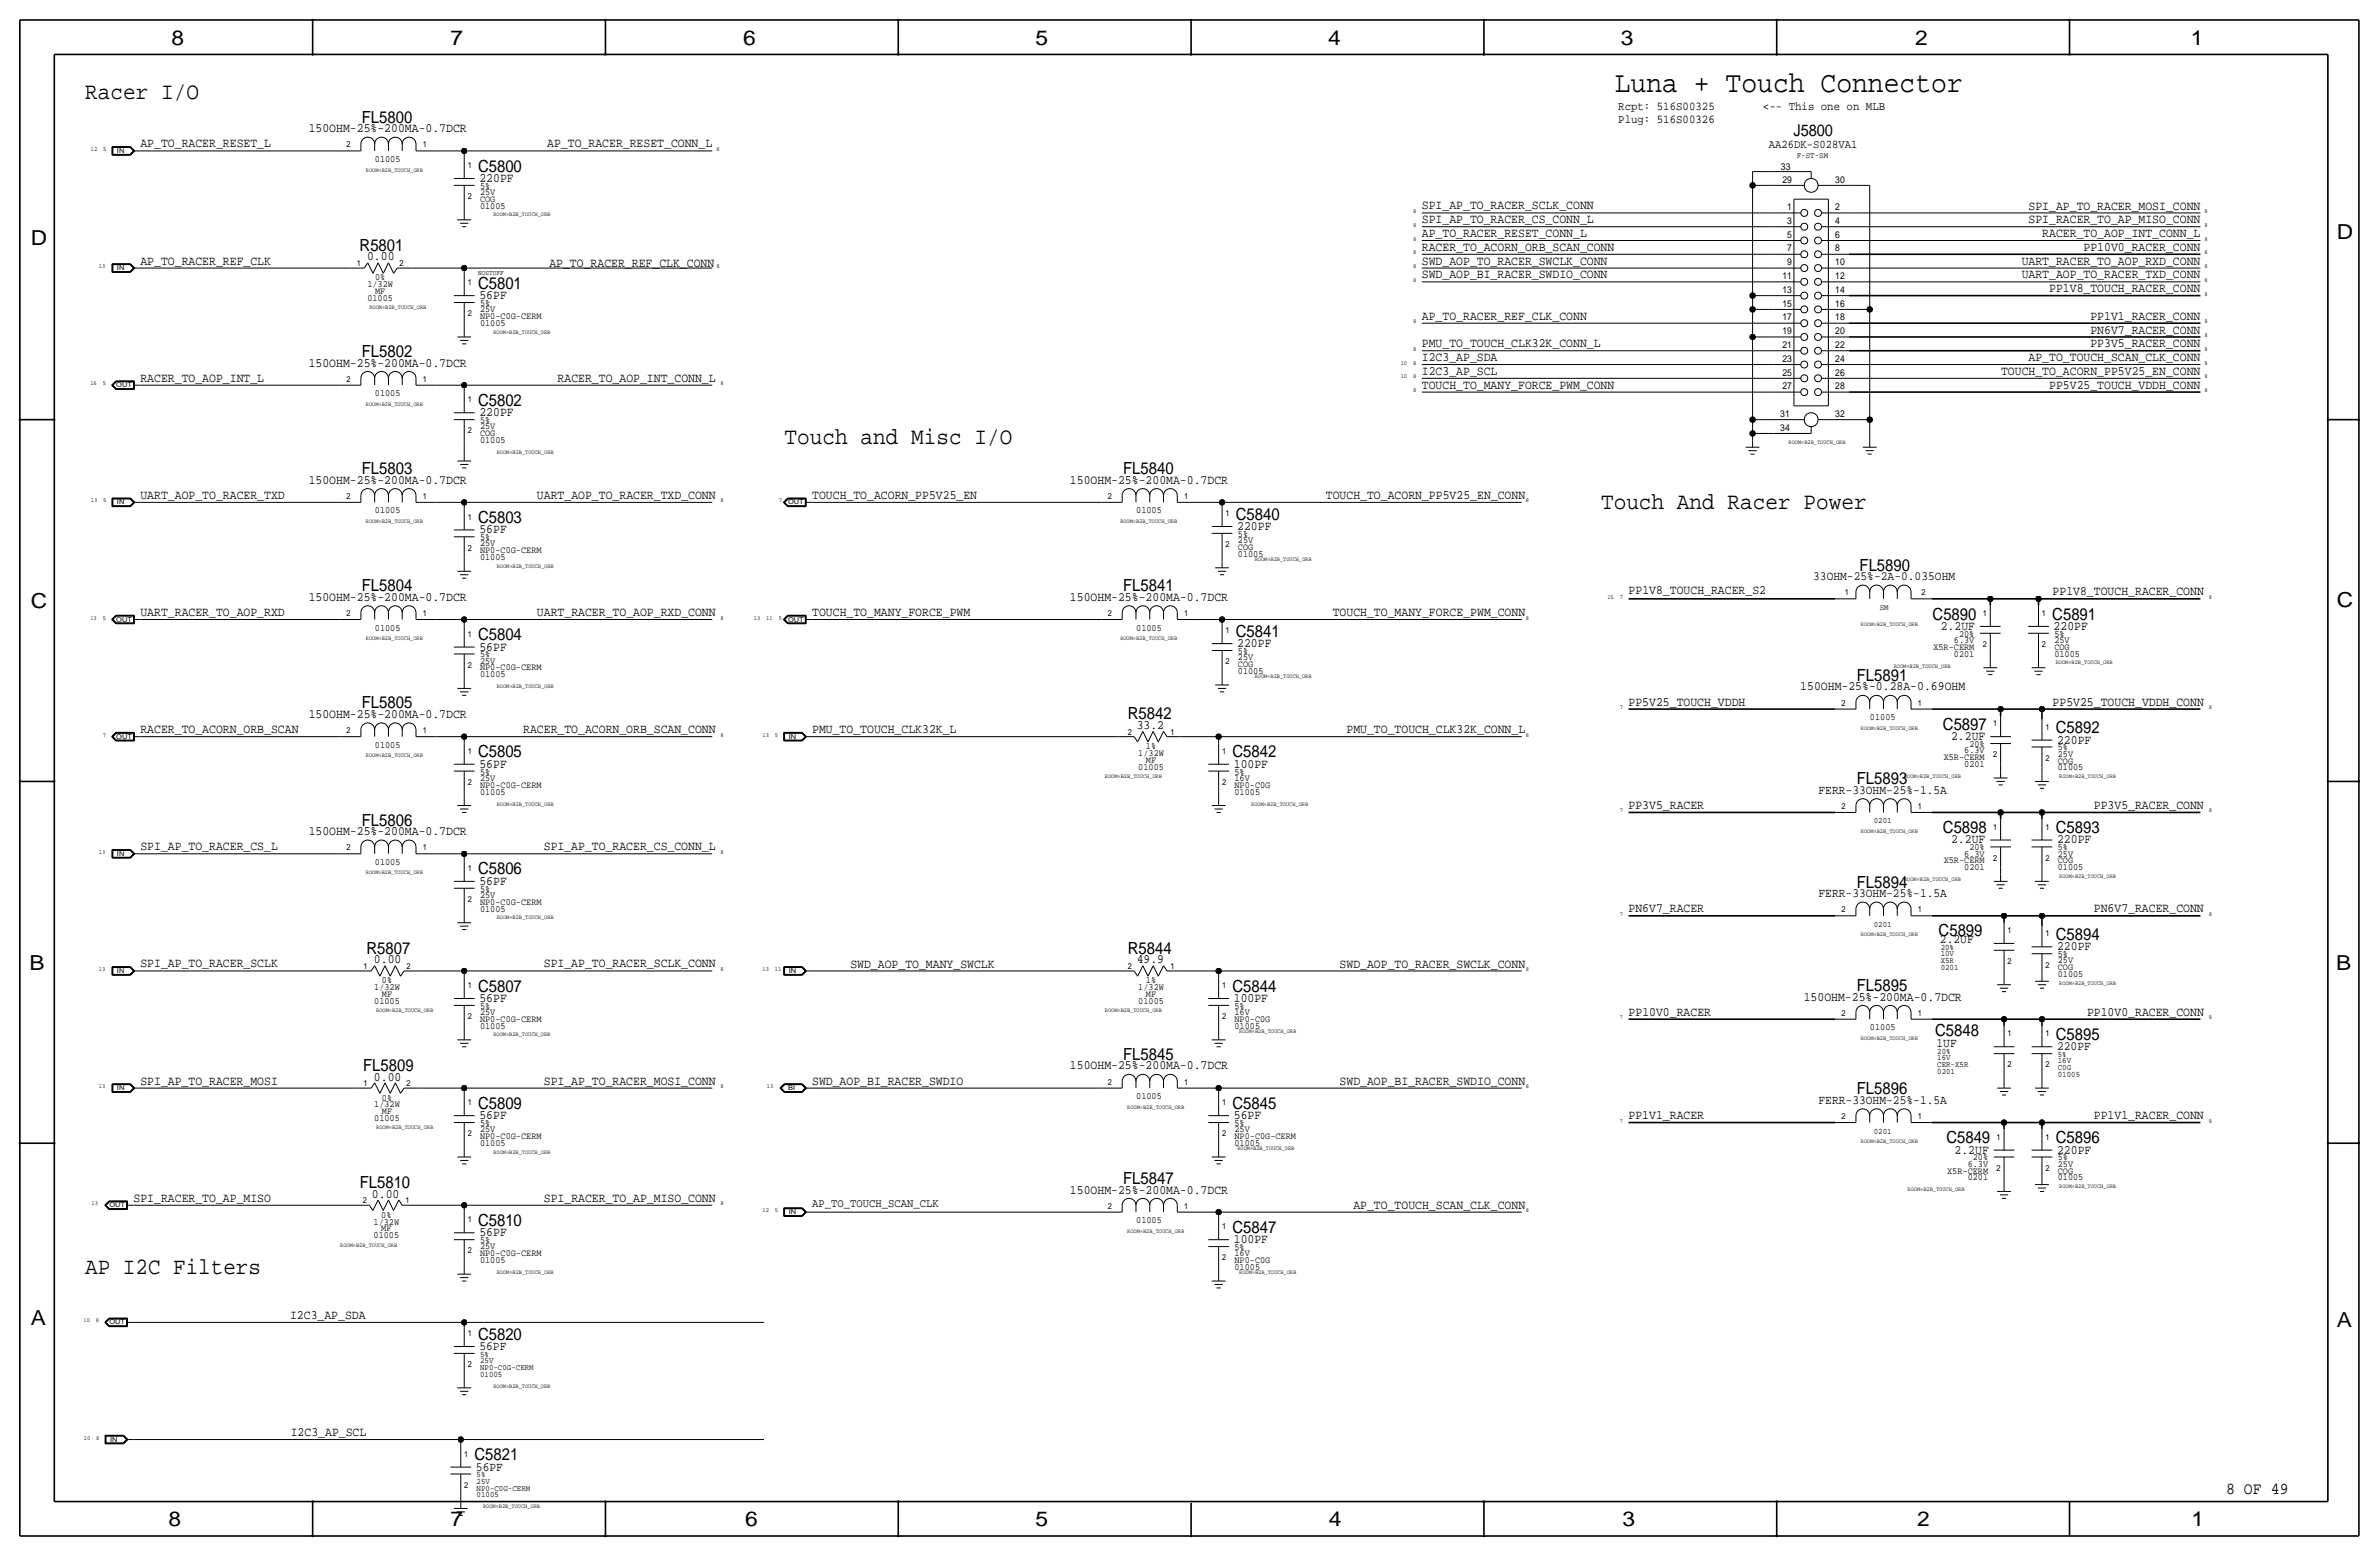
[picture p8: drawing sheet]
<svg xmlns="http://www.w3.org/2000/svg" width="877mm" height="574mm" viewBox="0 0 877 574" stroke-linecap="round" stroke-linejoin="round" font-family="sans-serif">
<defs><g id="words">
<text font-size="10.9" x="595.3" y="34">Luna + Touch Connector</text>
<g font-size="8.7">
<text x="31.4" y="36.6">Racer I/O</text>
<text x="289.3" y="163.6">Touch and Misc I/O</text>
<text x="590.2" y="187.7">Touch And Racer Power</text>
</g>
<text font-size="8.6" x="31.4" y="469.6">AP I2C Filters</text>
<g font-size="7.6">
<text x="63.2" y="16.5">8</text>
<text x="166.1" y="16.5">7</text>
<text x="274" y="16.5">6</text>
<text x="381.7" y="16.5">5</text>
<text x="489.7" y="16.5">4</text>
<text x="597.6" y="16.5">3</text>
<text x="706.1" y="16.5">2</text>
<text x="807.7" y="16.5">1</text>
<text x="861.5" y="88.1">D</text>
<text x="11.4" y="90.4">D</text>
<text x="11.4" y="224.3">C</text>
<text x="861.5" y="223.8">C</text>
<text x="10.8" y="357.6">B</text>
<text x="861.3" y="357.4">B</text>
<text x="11.3" y="488.4">A</text>
<text x="861.5" y="489.2">A</text>
<text x="62.2" y="562.6">8</text>
<text x="166" y="562.6">7</text>
<text x="274.8" y="562.6">6</text>
<text x="381.7" y="562.6">5</text>
<text x="489.9" y="562.6">4</text>
<text x="598.1" y="562.6">3</text>
<text x="706.8" y="562.6">2</text>
<text x="807.9" y="562.6">1</text>
</g>
<g font-size="6.2">
<text x="133.4" y="45.2">FL5800</text>
<text x="176.2" y="63.2">C5800</text>
<text x="132.6" y="92.5">R5801</text>
<text x="176.2" y="106.4">C5801</text>
<text x="133.4" y="131.6">FL5802</text>
<text x="176.2" y="149.6">C5802</text>
<text x="133.4" y="174.8">FL5803</text>
<text x="414" y="174.8">FL5840</text>
<text x="455.6" y="191.5">C5840</text>
<text x="176.2" y="192.8">C5803</text>
<text x="685.6" y="210.3">FL5890</text>
<text x="133.4" y="217.9">FL5804</text>
<text x="414" y="217.9">FL5841</text>
<text x="712.5" y="228.3">C5890</text>
<text x="756.6" y="228.3">C5891</text>
<text x="176.2" y="236">C5804</text>
<text x="455.6" y="234.7">C5841</text>
<text x="684.6" y="251">FL5891</text>
<text x="133.4" y="261.1">FL5805</text>
<text x="415.8" y="265.2">R5842</text>
<text x="716.3" y="269">C5897</text>
<text x="757.9" y="270.3">C5892</text>
<text x="176.2" y="279.1">C5805</text>
<text x="454.4" y="279.1">C5842</text>
<text x="684.6" y="289.1">FL5893</text>
<text x="133.4" y="304.3">FL5806</text>
<text x="716.3" y="307.1">C5898</text>
<text x="757.9" y="307.1">C5893</text>
<text x="176.2" y="322.3">C5806</text>
<text x="684.6" y="327.2">FL5894</text>
<text x="714.7" y="345.2">C5899</text>
<text x="757.9" y="346.5">C5894</text>
<text x="135.1" y="351.5">R5807</text>
<text x="415.8" y="351.5">R5844</text>
<text x="176.2" y="365.5">C5807</text>
<text x="454.4" y="365.5">C5844</text>
<text x="684.6" y="365.3">FL5895</text>
<text x="713.4" y="382">C5848</text>
<text x="757.9" y="383.3">C5895</text>
<text x="133.9" y="394.7">FL5809</text>
<text x="414" y="390.7">FL5845</text>
<text x="684.6" y="403.4">FL5896</text>
<text x="176.2" y="408.7">C5809</text>
<text x="454.4" y="408.7">C5845</text>
<text x="717.6" y="421.4">C5849</text>
<text x="757.9" y="421.4">C5896</text>
<text x="132.6" y="437.9">FL5810</text>
<text x="414" y="436.4">FL5847</text>
<text x="176.2" y="451.9">C5810</text>
<text x="454.4" y="454.4">C5847</text>
<text x="176.2" y="493.8">C5820</text>
<text x="175" y="538.2">C5821</text>
<text x="820.7" y="550.8">8 OF 49</text>
</g>
<text font-size="6" x="661.2" y="50.3">J5800</text>
<g font-size="4.7">
<text x="113.8" y="48.8">150OHM-25%-200MA-0.7DCR</text>
<text x="51.8" y="54.4">AP_TO_RACER_RESET_L</text>
<text x="201.8" y="54.4">AP_TO_RACER_RESET_CONN_L</text>
<text x="176.7" y="67.1">220PF</text>
<text x="524.2" y="77.2">SPI_AP_TO_RACER_SCLK_CONN</text>
<text x="747.9" y="77.2">SPI_AP_TO_RACER_MOSI_CONN</text>
<text x="524.2" y="82.3">SPI_AP_TO_RACER_CS_CONN_L</text>
<text x="747.9" y="82.3">SPI_RACER_TO_AP_MISO_CONN</text>
<text x="524.2" y="87.4">AP_TO_RACER_RESET_CONN_L</text>
<text x="752.9" y="87.4">RACER_TO_AOP_INT_CONN_L</text>
<text x="524.2" y="92.5">RACER_TO_ACORN_ORB_SCAN_CONN</text>
<text x="768.1" y="92.5">PP10V0_RACER_CONN</text>
<text x="51.8" y="97.5">AP_TO_RACER_REF_CLK</text>
<text x="135.3" y="96">0.00</text>
<text x="202.5" y="98.3">AP_TO_RACER_REF_CLK_CONN</text>
<text x="524.2" y="97.5">SWD_AOP_TO_RACER_SWCLK_CONN</text>
<text x="745.3" y="97.5">UART_RACER_TO_AOP_RXD_CONN</text>
<text x="524.2" y="102.6">SWD_AOP_BI_RACER_SWDIO_CONN</text>
<text x="745.3" y="102.6">UART_AOP_TO_RACER_TXD_CONN</text>
<text x="755.5" y="107.7">PP1V8_TOUCH_RACER_CONN</text>
<text x="176.7" y="110.2">56PF</text>
<text x="524.2" y="117.9">AP_TO_RACER_REF_CLK_CONN</text>
<text x="770.7" y="117.9">PP1V1_RACER_CONN</text>
<text x="770.7" y="122.9">PN6V7_RACER_CONN</text>
<text x="524.2" y="128">PMU_TO_TOUCH_CLK32K_CONN_L</text>
<text x="770.7" y="128">PP3V5_RACER_CONN</text>
<text x="113.8" y="135.1">150OHM-25%-200MA-0.7DCR</text>
<text x="524.2" y="133.1">I2C3_AP_SDA</text>
<text x="747.9" y="133.1">AP_TO_TOUCH_SCAN_CLK_CONN</text>
<text x="51.8" y="140.7">RACER_TO_AOP_INT_L</text>
<text x="205.6" y="140.7">RACER_TO_AOP_INT_CONN_L</text>
<text x="524.2" y="138.2">I2C3_AP_SCL</text>
<text x="524.2" y="143.3">TOUCH_TO_MANY_FORCE_PWM_CONN</text>
<text x="737.7" y="138.2">TOUCH_TO_ACORN_PP5V25_EN_CONN</text>
<text x="755.5" y="143.3">PP5V25_TOUCH_VDDH_CONN</text>
<text x="176.7" y="153.4">220PF</text>
<text x="113.8" y="178.3">150OHM-25%-200MA-0.7DCR</text>
<text x="394.5" y="178.3">150OHM-25%-200MA-0.7DCR</text>
<text x="51.8" y="183.9">UART_AOP_TO_RACER_TXD</text>
<text x="198" y="183.9">UART_AOP_TO_RACER_TXD_CONN</text>
<text x="299.4" y="183.9">TOUCH_TO_ACORN_PP5V25_EN</text>
<text x="488.8" y="183.9">TOUCH_TO_ACORN_PP5V25_EN_CONN</text>
<text x="176.7" y="196.6">56PF</text>
<text x="456.1" y="195.3">220PF</text>
<text x="668.4" y="213.9">33OHM-25%-2A-0.035OHM</text>
<text x="113.8" y="221.5">150OHM-25%-200MA-0.7DCR</text>
<text x="394.5" y="221.5">150OHM-25%-200MA-0.7DCR</text>
<text x="600.4" y="218.9">PP1V8_TOUCH_RACER_S2</text>
<text x="756.7" y="219.5">PP1V8_TOUCH_RACER_CONN</text>
<text x="51.8" y="227.1">UART_RACER_TO_AOP_RXD</text>
<text x="198" y="227.1">UART_RACER_TO_AOP_RXD_CONN</text>
<text x="299.4" y="227.1">TOUCH_TO_MANY_FORCE_PWM</text>
<text x="491.3" y="227.1">TOUCH_TO_MANY_FORCE_PWM_CONN</text>
<text x="715.5" y="232.2">2.2UF</text>
<text x="757.1" y="232.2">220PF</text>
<text x="176.7" y="239.8">56PF</text>
<text x="456.1" y="238.5">220PF</text>
<text x="663.7" y="254.5">150OHM-25%-0.28A-0.69OHM</text>
<text x="600.4" y="260.1">PP5V25_TOUCH_VDDH</text>
<text x="756.7" y="260.1">PP5V25_TOUCH_VDDH_CONN</text>
<text x="113.8" y="264.7">150OHM-25%-200MA-0.7DCR</text>
<text x="419.1" y="268.7">33.2</text>
<text x="51.8" y="270.3">RACER_TO_ACORN_ORB_SCAN</text>
<text x="192.9" y="270.3">RACER_TO_ACORN_ORB_SCAN_CONN</text>
<text x="299.4" y="270.3">PMU_TO_TOUCH_CLK32K_L</text>
<text x="496.4" y="270.3">PMU_TO_TOUCH_CLK32K_CONN_L</text>
<text x="719.3" y="272.8">2.2UF</text>
<text x="758.4" y="274.1">220PF</text>
<text x="176.7" y="283">56PF</text>
<text x="454.9" y="283">100PF</text>
<text x="670.4" y="292.6">FERR-33OHM-25%-1.5A</text>
<text x="600.4" y="298.2">PP3V5_RACER</text>
<text x="771.9" y="298.2">PP3V5_RACER_CONN</text>
<text x="113.8" y="307.8">150OHM-25%-200MA-0.7DCR</text>
<text x="719.3" y="310.9">2.2UF</text>
<text x="758.4" y="310.9">220PF</text>
<text x="51.8" y="313.4">SPI_AP_TO_RACER_CS_L</text>
<text x="200.5" y="313.4">SPI_AP_TO_RACER_CS_CONN_L</text>
<text x="176.7" y="326.1">56PF</text>
<text x="670.4" y="330.7">FERR-33OHM-25%-1.5A</text>
<text x="600.4" y="336.3">PN6V7_RACER</text>
<text x="771.9" y="336.3">PN6V7_RACER_CONN</text>
<text x="715.2" y="347.7">2.2UF</text>
<text x="758.4" y="350.3">220PF</text>
<text x="51.8" y="356.6">SPI_AP_TO_RACER_SCLK</text>
<text x="137.9" y="355.1">0.00</text>
<text x="200.5" y="356.6">SPI_AP_TO_RACER_SCLK_CONN</text>
<text x="313.5" y="356.6">SWD_AOP_TO_MANY_SWCLK</text>
<text x="419.1" y="355.1">49.9</text>
<text x="493.9" y="356.6">SWD_AOP_TO_RACER_SWCLK_CONN</text>
<text x="176.7" y="369.3">56PF</text>
<text x="454.9" y="369.3">100PF</text>
<text x="665" y="368.8">150OHM-25%-200MA-0.7DCR</text>
<text x="600.4" y="374.4">PP10V0_RACER</text>
<text x="769.4" y="374.4">PP10V0_RACER_CONN</text>
<text x="713.9" y="385.8">1UF</text>
<text x="758.4" y="387.1">220PF</text>
<text x="394.5" y="394.2">150OHM-25%-200MA-0.7DCR</text>
<text x="51.8" y="399.8">SPI_AP_TO_RACER_MOSI</text>
<text x="137.9" y="398.3">0.00</text>
<text x="200.5" y="399.8">SPI_AP_TO_RACER_MOSI_CONN</text>
<text x="299.4" y="399.8">SWD_AOP_BI_RACER_SWDIO</text>
<text x="493.9" y="399.8">SWD_AOP_BI_RACER_SWDIO_CONN</text>
<text x="670.4" y="406.9">FERR-33OHM-25%-1.5A</text>
<text x="176.7" y="412.5">56PF</text>
<text x="454.9" y="412.5">56PF</text>
<text x="600.4" y="412.5">PP1V1_RACER</text>
<text x="771.9" y="412.5">PP1V1_RACER_CONN</text>
<text x="720.6" y="425.2">2.2UF</text>
<text x="758.4" y="425.2">220PF</text>
<text x="49.2" y="443">SPI_RACER_TO_AP_MISO</text>
<text x="137.1" y="441.5">0.00</text>
<text x="200.5" y="443">SPI_RACER_TO_AP_MISO_CONN</text>
<text x="394.5" y="439.9">150OHM-25%-200MA-0.7DCR</text>
<text x="498.9" y="445.5">AP_TO_TOUCH_SCAN_CLK_CONN</text>
<text x="176.7" y="455.7">56PF</text>
<text x="454.9" y="458.2">100PF</text>
<text x="106.9" y="486.1">I2C3_AP_SDA</text>
<text x="176.7" y="497.6">56PF</text>
<text x="107.2" y="529.3">I2C3_AP_SCL</text>
<text x="175.5" y="542">56PF</text>
</g>
<g font-size="4.4">
<text x="596.6" y="40.4">Rcpt: 516S00325</text>
<text x="649.9" y="40.4">&lt;-- This one on MLB</text>
<text x="596.6" y="45.5">Plug: 516S00326</text>
<text x="652.1" y="54.6">AA26DK-S028VA1</text>
<text x="299.4" y="445">AP_TO_TOUCH_SCAN_CLK</text>
</g>
<g font-size="3.5">
<text x="138.2" y="59.7">01005</text>
<text x="656.6" y="62.5">33</text>
<text x="177" y="69.6">5%</text>
<text x="177" y="71.9">25V</text>
<text x="657.1" y="67.3">29</text>
<text x="676.6" y="67.3">30</text>
<text x="177" y="77">01005</text>
<text x="177" y="74.4">COG</text>
<text x="658.9" y="77.5">1</text>
<text x="676.6" y="77.5">2</text>
<text x="658.9" y="82.5">3</text>
<text x="676.6" y="82.5">4</text>
<text x="658.9" y="87.6">5</text>
<text x="676.6" y="87.6">6</text>
<text x="658.9" y="92.7">7</text>
<text x="676.6" y="92.7">8</text>
<text x="658.9" y="97.8">9</text>
<text x="676.6" y="97.8">10</text>
<text x="135.4" y="105.9">1/32W</text>
<text x="138.3" y="103.4">0%</text>
<text x="657.1" y="107.9">13</text>
<text x="657.1" y="102.9">11</text>
<text x="676.6" y="107.9">14</text>
<text x="676.6" y="102.9">12</text>
<text x="135.4" y="111">01005</text>
<text x="138.3" y="108.5">MF</text>
<text x="177" y="112.8">5%</text>
<text x="657.1" y="113">15</text>
<text x="676.6" y="113">16</text>
<text x="177" y="117.6">NP0-C0G-CERM</text>
<text x="177" y="115.1">25V</text>
<text x="657.1" y="118.1">17</text>
<text x="676.6" y="118.1">18</text>
<text x="177" y="120.1">01005</text>
<text x="657.1" y="123.2">19</text>
<text x="676.6" y="123.2">20</text>
<text x="657.1" y="128.3">21</text>
<text x="676.6" y="128.3">22</text>
<text x="657.1" y="133.3">23</text>
<text x="676.6" y="133.3">24</text>
<text x="657.1" y="143.5">27</text>
<text x="657.1" y="138.4">25</text>
<text x="676.6" y="143.5">28</text>
<text x="676.6" y="138.4">26</text>
<text x="138.2" y="146.1">01005</text>
<text x="177" y="156">5%</text>
<text x="656.3" y="153.7">31</text>
<text x="676.6" y="153.7">32</text>
<text x="177" y="160.8">COG</text>
<text x="177" y="158.2">25V</text>
<text x="656.3" y="158.8">34</text>
<text x="177" y="163.3">01005</text>
<text x="138.2" y="189.2">01005</text>
<text x="418.9" y="189.2">01005</text>
<text x="456.4" y="197.9">5%</text>
<text x="177" y="199.1">5%</text>
<text x="177" y="201.4">25V</text>
<text x="177" y="204">NP0-C0G-CERM</text>
<text x="456.4" y="202.7">COG</text>
<text x="456.4" y="200.2">25V</text>
<text x="177" y="206.5">01005</text>
<text x="456.4" y="205.2">01005</text>
<text x="138.2" y="232.4">01005</text>
<text x="418.9" y="232.4">01005</text>
<text x="712.8" y="239.5">X5R-CERM</text>
<text x="720.3" y="237">6.3V</text>
<text x="722.2" y="234.7">20%</text>
<text x="757.4" y="234.7">5%</text>
<text x="757.4" y="239.5">COG</text>
<text x="757.4" y="237">25V</text>
<text x="177" y="242.3">5%</text>
<text x="177" y="244.6">25V</text>
<text x="456.4" y="241">5%</text>
<text x="456.4" y="245.9">COG</text>
<text x="456.4" y="243.3">25V</text>
<text x="720.3" y="242.1">0201</text>
<text x="757.4" y="242.1">01005</text>
<text x="177" y="247.1">NP0-C0G-CERM</text>
<text x="177" y="249.7">01005</text>
<text x="456.4" y="248.4">01005</text>
<text x="689.4" y="265.4">01005</text>
<text x="138.2" y="275.6">01005</text>
<text x="726" y="275.3">20%</text>
<text x="419.7" y="278.6">1/32W</text>
<text x="422.5" y="281.2">MF</text>
<text x="422.5" y="276.1">1%</text>
<text x="716.6" y="280.2">X5R-CERM</text>
<text x="724.2" y="277.6">6.3V</text>
<text x="758.6" y="276.6">5%</text>
<text x="758.6" y="281.4">COG</text>
<text x="758.6" y="278.9">25V</text>
<text x="177" y="285.5">5%</text>
<text x="177" y="287.8">25V</text>
<text x="419.7" y="283.7">01005</text>
<text x="455.1" y="285.5">5%</text>
<text x="455.1" y="287.8">16V</text>
<text x="724.2" y="282.7">0201</text>
<text x="758.6" y="284">01005</text>
<text x="177" y="290.3">NP0-C0G-CERM</text>
<text x="177" y="292.9">01005</text>
<text x="455.1" y="292.9">01005</text>
<text x="455.1" y="290.3">NP0-C0G</text>
<text x="724.2" y="315.7">6.3V</text>
<text x="726" y="313.4">20%</text>
<text x="758.6" y="313.4">5%</text>
<text x="758.6" y="315.7">25V</text>
<text x="138.2" y="318.8">01005</text>
<text x="716.6" y="318.3">X5R-CERM</text>
<text x="724.2" y="320.8">0201</text>
<text x="758.6" y="320.8">01005</text>
<text x="758.6" y="318.3">COG</text>
<text x="177" y="328.7">5%</text>
<text x="177" y="333.5">NP0-C0G-CERM</text>
<text x="177" y="331">25V</text>
<text x="177" y="336">01005</text>
<text x="758.6" y="352.8">5%</text>
<text x="758.6" y="357.6">COG</text>
<text x="758.6" y="355.1">25V</text>
<text x="138" y="365">1/32W</text>
<text x="140.8" y="362.5">0%</text>
<text x="419.7" y="365">1/32W</text>
<text x="422.5" y="362.5">1%</text>
<text x="758.6" y="360.2">01005</text>
<text x="138" y="370.1">01005</text>
<text x="140.8" y="367.5">MF</text>
<text x="177" y="371.9">5%</text>
<text x="419.7" y="370.1">01005</text>
<text x="422.5" y="367.5">MF</text>
<text x="455.1" y="371.9">5%</text>
<text x="177" y="374.1">25V</text>
<text x="177" y="376.7">NP0-C0G-CERM</text>
<text x="455.1" y="376.7">NP0-C0G</text>
<text x="455.1" y="374.1">16V</text>
<text x="177" y="379.2">01005</text>
<text x="455.1" y="379.2">01005</text>
<text x="689.4" y="379.7">01005</text>
<text x="140.8" y="405.6">0%</text>
<text x="418.9" y="405.1">01005</text>
<text x="138" y="413.3">01005</text>
<text x="138" y="408.2">1/32W</text>
<text x="140.8" y="410.7">MF</text>
<text x="177" y="415">5%</text>
<text x="177" y="417.3">25V</text>
<text x="177" y="419.9">NP0-C0G-CERM</text>
<text x="455.1" y="415">5%</text>
<text x="455.1" y="419.9">NP0-C0G-CERM</text>
<text x="455.1" y="417.3">25V</text>
<text x="177" y="422.4">01005</text>
<text x="455.1" y="422.4">01005</text>
<text x="725.4" y="430">6.3V</text>
<text x="727.3" y="427.7">20%</text>
<text x="758.6" y="427.7">5%</text>
<text x="758.6" y="430">25V</text>
<text x="717.9" y="432.6">X5R-CERM</text>
<text x="725.4" y="435.1">0201</text>
<text x="758.6" y="435.1">01005</text>
<text x="758.6" y="432.6">COG</text>
<text x="140.6" y="448.8">0%</text>
<text x="137.7" y="451.4">1/32W</text>
<text x="140.6" y="453.9">MF</text>
<text x="418.9" y="450.9">01005</text>
<text x="137.7" y="456.4">01005</text>
<text x="177" y="460.5">25V</text>
<text x="177" y="458.2">5%</text>
<text x="455.1" y="460.8">5%</text>
<text x="177" y="465.6">01005</text>
<text x="177" y="463">NP0-C0G-CERM</text>
<text x="455.1" y="463">16V</text>
<text x="455.1" y="465.6">NP0-C0G</text>
<text x="455.1" y="468.1">01005</text>
</g>
<g font-size="3.1">
<text x="127.7" y="54.4">2</text>
<text x="155.9" y="54.4">1</text>
<text x="662.5" y="58.4">F-ST-SM</text>
<text x="172.4" y="62">1</text>
<text x="172.4" y="73.4">2</text>
<text x="131.5" y="98">1</text>
<text x="147.3" y="98">2</text>
<text x="172.4" y="105.2">1</text>
<text x="172.4" y="116.6">2</text>
<text x="127.7" y="140.7">2</text>
<text x="155.9" y="140.7">1</text>
<text x="172.4" y="148.3">1</text>
<text x="172.4" y="159.8">2</text>
<text x="127.7" y="183.9">2</text>
<text x="155.9" y="183.9">1</text>
<text x="408.4" y="183.9">2</text>
<text x="436.6" y="183.9">1</text>
<text x="172.4" y="191.5">1</text>
<text x="451.8" y="190.2">1</text>
<text x="172.4" y="202.9">2</text>
<text x="451.8" y="201.7">2</text>
<text x="680.2" y="219.5">1</text>
<text x="708.4" y="219.5">2</text>
<text x="127.7" y="227.1">2</text>
<text x="155.9" y="227.1">1</text>
<text x="408.4" y="227.1">2</text>
<text x="436.6" y="227.1">1</text>
<text x="693" y="224.8">SM</text>
<text x="731" y="227.1">1</text>
<text x="752.8" y="227.1">1</text>
<text x="451.8" y="233.4">1</text>
<text x="172.4" y="234.7">1</text>
<text x="731" y="238.5">2</text>
<text x="752.8" y="238.5">2</text>
<text x="451.8" y="244.9">2</text>
<text x="172.4" y="246.1">2</text>
<text x="678.9" y="260.1">2</text>
<text x="707.1" y="260.1">1</text>
<text x="734.8" y="267.7">1</text>
<text x="754.1" y="269">1</text>
<text x="127.7" y="270.3">2</text>
<text x="155.9" y="270.3">1</text>
<text x="415.7" y="270.8">2</text>
<text x="431.5" y="270.8">1</text>
<text x="172.4" y="277.9">1</text>
<text x="450.5" y="277.9">1</text>
<text x="734.8" y="279.1">2</text>
<text x="754.1" y="280.4">2</text>
<text x="172.4" y="289.3">2</text>
<text x="450.5" y="289.3">2</text>
<text x="678.9" y="298.2">2</text>
<text x="707.1" y="298.2">1</text>
<text x="690.8" y="303.5">0201</text>
<text x="734.8" y="305.8">1</text>
<text x="754.1" y="305.8">1</text>
<text x="127.7" y="313.4">2</text>
<text x="155.9" y="313.4">1</text>
<text x="734.8" y="317.2">2</text>
<text x="754.1" y="317.2">2</text>
<text x="172.4" y="321.1">1</text>
<text x="172.4" y="332.5">2</text>
<text x="678.9" y="336.3">2</text>
<text x="690.8" y="341.6">0201</text>
<text x="707.1" y="336.3">1</text>
<text x="740.1" y="343.9">1</text>
<text x="754.1" y="345.2">1</text>
<text x="715.5" y="352.6">10V</text>
<text x="715.5" y="350.3">20%</text>
<text x="134.1" y="357.1">1</text>
<text x="149.8" y="357.1">2</text>
<text x="415.7" y="357.1">2</text>
<text x="431.5" y="357.1">1</text>
<text x="715.5" y="357.6">0201</text>
<text x="715.5" y="355.1">X5R</text>
<text x="740.1" y="355.3">2</text>
<text x="754.1" y="356.6">2</text>
<text x="172.4" y="364.2">1</text>
<text x="450.5" y="364.2">1</text>
<text x="172.4" y="375.7">2</text>
<text x="450.5" y="375.7">2</text>
<text x="678.9" y="374.4">2</text>
<text x="707.1" y="374.4">1</text>
<text x="740.1" y="382">1</text>
<text x="754.1" y="382">1</text>
<text x="714.2" y="388.4">20%</text>
<text x="758.6" y="389.6">5%</text>
<text x="714.2" y="395.7">0201</text>
<text x="714.2" y="393.2">CER-X5R</text>
<text x="714.2" y="390.7">16V</text>
<text x="740.1" y="393.4">2</text>
<text x="754.1" y="393.4">2</text>
<text x="758.6" y="394.5">C0G</text>
<text x="758.6" y="391.9">16V</text>
<text x="134.1" y="400.3">1</text>
<text x="149.8" y="400.3">2</text>
<text x="408.4" y="399.8">2</text>
<text x="436.6" y="399.8">1</text>
<text x="758.6" y="397">01005</text>
<text x="172.4" y="407.4">1</text>
<text x="450.5" y="407.4">1</text>
<text x="678.9" y="412.5">2</text>
<text x="707.1" y="412.5">1</text>
<text x="172.4" y="418.8">2</text>
<text x="450.5" y="418.8">2</text>
<text x="690.8" y="417.8">0201</text>
<text x="736" y="420.1">1</text>
<text x="754.1" y="420.1">1</text>
<text x="736" y="431.5">2</text>
<text x="754.1" y="431.5">2</text>
<text x="133.8" y="443.5">2</text>
<text x="149.6" y="443.5">1</text>
<text x="408.4" y="445.5">2</text>
<text x="436.6" y="445.5">1</text>
<text x="172.4" y="450.6">1</text>
<text x="450.5" y="453.1">1</text>
<text x="172.4" y="462">2</text>
<text x="450.5" y="464.6">2</text>
<text x="172.4" y="492.5">1</text>
<text x="172.4" y="503.9">2</text>
<text x="177" y="500.1">5%</text>
<text x="177" y="502.4">25V</text>
<text x="177" y="507.5">01005</text>
<text x="177" y="505">NP0-C0G-CERM</text>
<text x="171.1" y="537">1</text>
<text x="175.7" y="544.6">5%</text>
<text x="171.1" y="548.4">2</text>
<text x="175.7" y="551.9">01005</text>
<text x="175.7" y="546.9">25V</text>
<text x="175.7" y="549.4">NP0-C0G-CERM</text>
</g>
<text font-size="2.6" x="176.2" y="101.3">NOSTUFF</text>
<g font-size="2.5">
<text x="43.1" y="56.4">IN</text>
<text x="43.1" y="99.6">IN</text>
<text x="42.9" y="142.7">OUT</text>
<text x="43.1" y="185.9">IN</text>
<text x="290.5" y="185.9">OUT</text>
<text x="42.9" y="229.1">OUT</text>
<text x="290.5" y="229.1">OUT</text>
<text x="42.9" y="272.3">OUT</text>
<text x="290.8" y="272.3">IN</text>
<text x="43.1" y="315.5">IN</text>
<text x="43.1" y="358.6">IN</text>
<text x="290.8" y="358.6">IN</text>
<text x="43.1" y="401.8">IN</text>
<text x="290.5" y="401.8">BI</text>
<text x="40.3" y="445">OUT</text>
<text x="290.8" y="447.5">IN</text>
<text x="40.3" y="488.2">OUT</text>
<text x="40.6" y="531.4">IN</text>
</g>
<g font-size="2.3">
<text x="33.5" y="55.6">12</text>
<text x="38" y="55.6">5</text>
<text x="264.1" y="55.6">8</text>
<text x="521" y="78.5">8</text>
<text x="521" y="83.6">8</text>
<text x="812.7" y="83.6">8</text>
<text x="812.7" y="78.5">8</text>
<text x="521" y="88.6">8</text>
<text x="812.7" y="88.6">8</text>
<text x="521" y="93.7">8</text>
<text x="812.7" y="93.7">8</text>
<text x="36.5" y="98.8">13</text>
<text x="264.1" y="98.8">8</text>
<text x="521" y="98.8">8</text>
<text x="812.7" y="98.8">8</text>
<text x="521" y="103.9">8</text>
<text x="812.7" y="103.9">8</text>
<text x="812.7" y="109">8</text>
<text x="521" y="119.1">8</text>
<text x="812.7" y="119.1">8</text>
<text x="812.7" y="124.2">8</text>
<text x="521" y="129.3">8</text>
<text x="812.7" y="129.3">8</text>
<text x="516.4" y="134.4">10</text>
<text x="521" y="134.4">8</text>
<text x="812.7" y="134.4">8</text>
<text x="33.3" y="142">16</text>
<text x="37.9" y="142">5</text>
<text x="265.6" y="142">8</text>
<text x="516.4" y="139.4">10</text>
<text x="521" y="139.4">8</text>
<text x="812.7" y="139.4">8</text>
<text x="521" y="144.5">8</text>
<text x="812.7" y="144.5">8</text>
<text x="33.5" y="185.2">13</text>
<text x="38" y="185.2">5</text>
<text x="265.6" y="185.2">8</text>
<text x="287.1" y="185.2">7</text>
<text x="562.6" y="185.2">8</text>
<text x="592.6" y="220.7">15</text>
<text x="597.2" y="220.7">7</text>
<text x="814.3" y="220.7">8</text>
<text x="33.3" y="228.3">13</text>
<text x="37.9" y="228.3">5</text>
<text x="265.6" y="228.3">8</text>
<text x="277.9" y="228.3">13</text>
<text x="282.5" y="228.3">11</text>
<text x="287.1" y="228.3">5</text>
<text x="562.6" y="228.3">8</text>
<text x="597.2" y="261.4">7</text>
<text x="814.3" y="261.4">8</text>
<text x="37.9" y="271.5">7</text>
<text x="265.6" y="271.5">8</text>
<text x="281.1" y="271.5">13</text>
<text x="285.7" y="271.5">5</text>
<text x="562.6" y="271.5">8</text>
<text x="597.2" y="299.5">7</text>
<text x="814.3" y="299.5">8</text>
<text x="36.5" y="314.7">13</text>
<text x="265.6" y="314.7">8</text>
<text x="597.2" y="337.6">7</text>
<text x="814.3" y="337.6">8</text>
<text x="36.5" y="357.9">13</text>
<text x="265.6" y="357.9">8</text>
<text x="281.1" y="357.9">13</text>
<text x="285.6" y="357.9">11</text>
<text x="562.6" y="357.9">8</text>
<text x="597.2" y="375.7">7</text>
<text x="814.3" y="375.7">8</text>
<text x="36.5" y="401.1">13</text>
<text x="265.6" y="401.1">8</text>
<text x="282.7" y="401.1">13</text>
<text x="562.6" y="401.1">8</text>
<text x="597.2" y="413.8">7</text>
<text x="814.3" y="413.8">8</text>
<text x="33.8" y="444.2">13</text>
<text x="265.6" y="444.2">8</text>
<text x="281.1" y="446.8">12</text>
<text x="285.7" y="446.8">5</text>
<text x="562.6" y="446.8">8</text>
<text x="30.8" y="487.4">10</text>
<text x="35.4" y="487.4">8</text>
<text x="30.9" y="530.6">10</text>
<text x="35.5" y="530.6">8</text>
</g>
<g font-size="2.2">
<text x="134.9" y="63.2">ROOM=B2B_TOUCH_ORB</text>
<text x="181.9" y="79.8">ROOM=B2B_TOUCH_ORB</text>
<text x="136.2" y="114">ROOM=B2B_TOUCH_ORB</text>
<text x="181.9" y="122.9">ROOM=B2B_TOUCH_ORB</text>
<text x="134.9" y="149.6">ROOM=B2B_TOUCH_ORB</text>
<text x="183.2" y="167.4">ROOM=B2B_TOUCH_ORB</text>
<text x="659.4" y="163.6">ROOM=B2B_TOUCH_ORB</text>
<text x="134.9" y="192.8">ROOM=B2B_TOUCH_ORB</text>
<text x="413" y="192.8">ROOM=B2B_TOUCH_ORB</text>
<text x="183.2" y="209.3">ROOM=B2B_TOUCH_ORB</text>
<text x="462.6" y="206.8">ROOM=B2B_TOUCH_ORB</text>
<text x="686.1" y="230.9">ROOM=B2B_TOUCH_ORB</text>
<text x="134.9" y="236">ROOM=B2B_TOUCH_ORB</text>
<text x="413" y="236">ROOM=B2B_TOUCH_ORB</text>
<text x="757.9" y="244.9">ROOM=B2B_TOUCH_ORB</text>
<text x="462.6" y="249.9">ROOM=B2B_TOUCH_ORB</text>
<text x="698.2" y="246.1">ROOM=B2B_TOUCH_ORB</text>
<text x="183.2" y="253.7">ROOM=B2B_TOUCH_ORB</text>
<text x="686.1" y="269">ROOM=B2B_TOUCH_ORB</text>
<text x="134.9" y="279.1">ROOM=B2B_TOUCH_ORB</text>
<text x="407.4" y="286.8">ROOM=B2B_TOUCH_ORB</text>
<text x="702" y="286.8">ROOM=B2B_TOUCH_ORB</text>
<text x="759.2" y="286.8">ROOM=B2B_TOUCH_ORB</text>
<text x="183.2" y="296.9">ROOM=B2B_TOUCH_ORB</text>
<text x="461.3" y="296.9">ROOM=B2B_TOUCH_ORB</text>
<text x="686.1" y="307.1">ROOM=B2B_TOUCH_ORB</text>
<text x="134.9" y="322.3">ROOM=B2B_TOUCH_ORB</text>
<text x="759.2" y="323.6">ROOM=B2B_TOUCH_ORB</text>
<text x="702" y="324.9">ROOM=B2B_TOUCH_ORB</text>
<text x="183.2" y="338.8">ROOM=B2B_TOUCH_ORB</text>
<text x="686.1" y="345.2">ROOM=B2B_TOUCH_ORB</text>
<text x="759.2" y="363">ROOM=B2B_TOUCH_ORB</text>
<text x="138.7" y="373.1">ROOM=B2B_TOUCH_ORB</text>
<text x="407.4" y="373.1">ROOM=B2B_TOUCH_ORB</text>
<text x="181.9" y="382">ROOM=B2B_TOUCH_ORB</text>
<text x="456.9" y="380.7">ROOM=B2B_TOUCH_ORB</text>
<text x="686.1" y="383.3">ROOM=B2B_TOUCH_ORB</text>
<text x="415.6" y="408.7">ROOM=B2B_TOUCH_ORB</text>
<text x="138.7" y="416.3">ROOM=B2B_TOUCH_ORB</text>
<text x="181.9" y="425.2">ROOM=B2B_TOUCH_ORB</text>
<text x="456.2" y="423.9">ROOM=B2B_TOUCH_ORB</text>
<text x="686.1" y="421.4">ROOM=B2B_TOUCH_ORB</text>
<text x="759.2" y="437.9">ROOM=B2B_TOUCH_ORB</text>
<text x="703.3" y="439.2">ROOM=B2B_TOUCH_ORB</text>
<text x="415.6" y="454.4">ROOM=B2B_TOUCH_ORB</text>
<text x="125.4" y="459.5">ROOM=B2B_TOUCH_ORB</text>
<text x="183.2" y="469.6">ROOM=B2B_TOUCH_ORB</text>
<text x="456.9" y="469.6">ROOM=B2B_TOUCH_ORB</text>
<text x="181.9" y="511.6">ROOM=B2B_TOUCH_ORB</text>
<text x="178.1" y="556">ROOM=B2B_TOUCH_ORB</text>
</g>
</g></defs>
<g fill="none" stroke="#000" stroke-width=".37">
<path d="M41.3 54.1h6.8zM41.3 54.1v3.1zM41.3 57.2h6.8zM41.4 54.2h6.7zM41.4 54.2v2.9zM41.4 57.1h6.7zM41.5 54.3h6.5zM41.5 54.3v2.7zM41.5 57h6.5zM41.6 54.4v2.5zM41.6 56.9h6.4zM41.6 54.4h6.4z"/>
<path d="M48 54.4l1.2 1.2zM48 56.9l1.2-1.3zM48 57l1.4-1.4zM48 54.3l1.4 1.3zM48.1 54.2l1.4 1.4zM48.1 57.1l1.4-1.5zM48.1 57.2l1.6-1.6zM48.1 54.1l1.6 1.5zM49.2 55.6h2.6zM51.8 55.6h73.6zM125.4 55.6h7.6zM133 53.1v2.5z"/>
<path d="M133 53.1a2.54 2.54 0 0 1 2.6-2.5 2.54 2.54 0 0 1 2.5 2.5 2.54 2.54 0 0 1 2.6-2.5 2.54 2.54 0 0 1 2.5 2.5 2.54 2.54 0 0 1 2.5-2.5 2.54 2.54 0 0 1 2.6 2.5 2.54 2.54 0 0 1 2.5-2.5 2.54 2.54 0 0 1 2.6 2.5M138.1 53.1v2.5zM143.2 53.1v2.5zM148.3 53.1v2.5zM153.4 53.1v2.5zM153.4 55.6h7.6zM161 55.6h10.1zM171.1 55.6v2.6zM171.1 55.6h91.5zM171.1 58.2v7.6zM167.3 65.8h7.7zM167.3 68.3h7.7z"/>
<path d="M171.1 75.9v2.6zM171.1 78.5v2.5zM171.1 68.3v7.6zM524.2 78.5h129.5zM646.1 68.3h7.6zM646.1 63.2h7.6zM646.1 68.3v40.7zM646.1 63.2v5.1zM653.7 63.2h14zM653.7 78.5h10.2zM653.7 68.3h11.5zM661.4 73.4v76.2z"/>
<path d="M661.4 73.4h12.7zM667.7 63.2v2.6zM670.3 68.3h11.4zM671.5 78.5h10.2zM674.1 73.4v76.2zM681.7 68.3h7.6zM681.7 78.5h129.5zM689.3 68.3v45.7zM41.3 97.2h6.8zM41.3 97.2v3.2zM41.4 97.3h6.7zM41.4 97.3v3z"/>
<path d="M41.5 97.4h6.5zM41.5 97.4v2.8zM41.6 97.5v2.6zM41.6 97.5h6.4zM48 97.5l1.2 1.3zM48 97.4l1.4 1.4zM48.1 97.3l1.4 1.5zM48.1 97.2l1.6 1.6zM49.2 98.8h2.6zM49.2 98.8l-1.2 1.3zM51.8 98.8h77.4zM129.2 98.8h5.1z"/>
<path d="M135.6 96.9l-1.3 1.9zM135.6 96.9l1.9 3.8zM139.4 96.9l1.9 3.8zM139.4 96.9l-1.9 3.8zM143.2 96.9l-1.9 3.8zM143.2 96.9l1.9 3.8zM146.4 98.8l-1.3 1.9zM146.4 98.8h5.7zM152.1 98.8h19zM168.6 81h5.1zM169.6 82.3h3.1zM170.4 83.6h1.5z"/>
<path d="M171.1 98.8v2.5zM171.1 98.8h91.5zM524.2 88.6h129.5zM524.2 93.7h129.5zM524.2 83.6h129.5zM524.2 98.8h129.5zM653.7 98.8h10.2zM653.7 93.7h10.2zM653.7 83.6h10.2zM653.7 88.6h10.2zM671.5 83.6h10.2zM671.5 98.8h10.2z"/>
<path d="M671.5 93.7h10.2zM671.5 88.6h10.2zM681.7 83.6h129.5zM681.7 88.6h129.5zM681.7 98.8h129.5zM41.3 100.4h6.8zM41.4 100.3h6.7zM41.5 100.2h6.5zM41.6 100.1h6.4zM48 100.2l1.4-1.4zM48.1 100.3l1.4-1.5zM48.1 100.4l1.6-1.6z"/>
<path d="M167.3 109h7.7zM167.3 111.5h7.7zM171.1 119.1v2.6zM171.1 101.3v7.7zM171.1 111.5v7.6zM524.2 103.9h129.5zM524.2 119.1h129.5zM646.1 114h7.6zM646.1 109h7.6zM646.1 114v10.2zM646.1 109v5zM653.7 119.1h10.2z"/>
<path d="M653.7 114h10.2zM653.7 109h10.2zM653.7 103.9h10.2zM671.5 109h10.2zM671.5 103.9h10.2zM671.5 114h10.2zM671.5 119.1h10.2zM681.7 114h7.6zM681.7 103.9h129.5zM689.3 114v40.7zM133 139.4v2.6zM133 139.4a2.54 2.54 0 0 1 2.6-2.5 2.54 2.54 0 0 1 2.5 2.5 2.54 2.54 0 0 1 2.6-2.5 2.54 2.54 0 0 1 2.5 2.5 2.54 2.54 0 0 1 2.5-2.5 2.54 2.54 0 0 1 2.6 2.5 2.54 2.54 0 0 1 2.5-2.5 2.54 2.54 0 0 1 2.6 2.5"/>
<path d="M138.1 139.4v2.6zM143.2 139.4v2.6zM148.3 139.4v2.6zM153.4 139.4v2.6zM168.6 124.2h5.1zM169.6 125.5h3.1zM170.4 126.7h1.5zM171.1 121.7v2.5zM524.2 139.4h129.5zM524.2 134.4h129.5zM524.2 129.3h129.5zM646.1 124.2h7.6z"/>
<path d="M646.1 124.2v30.5zM653.7 134.4h10.2zM653.7 129.3h10.2zM653.7 124.2h10.2zM653.7 139.4h10.2zM671.5 134.4h10.2zM671.5 124.2h10.2zM671.5 139.4h10.2zM671.5 129.3h10.2zM681.7 139.4h129.5zM681.7 134.4h129.5zM41.1 142l1.6 1.6z"/>
<path d="M41.1 142l1.6-1.6zM41.3 142l1.5-1.5zM41.3 142l1.5 1.5zM41.5 142l1.3-1.4zM41.5 142l1.3 1.4zM41.6 142l1.3-1.3zM41.6 142l1.3 1.3zM42.7 143.6h6.8zM42.7 140.4h6.8zM42.8 143.5h6.6zM42.8 140.5h6.6zM42.8 140.6h6.5z"/>
<path d="M42.8 143.4h6.5zM42.9 143.3h6.3zM42.9 140.7h6.3zM49.2 142h2.6zM49.2 140.7v2.6zM49.3 140.6v2.8zM49.4 140.5v3zM49.5 140.4v3.2zM51.8 142h73.6zM125.4 142h7.6zM153.4 142h7.6zM161 142h10.1z"/>
<path d="M167.3 152.1h7.7zM167.3 154.7h7.7zM171.1 142h91.5zM171.1 142v2.5zM171.1 144.5v7.6zM171.1 154.7v7.6zM524.2 144.5h129.5zM646.1 159.8h7.6zM646.1 154.7h7.6zM646.1 159.8v2.5zM646.1 154.7v5.1zM653.7 159.8h14z"/>
<path d="M653.7 144.5h10.2zM653.7 154.7h11.5zM661.4 149.6h12.7zM667.7 157.2v2.6zM670.3 154.7h11.4zM671.5 144.5h10.2zM681.7 154.7h7.6zM689.3 154.7v7.6zM168.6 169.9h5.1zM169.6 171.2h3.1zM170.4 172.5h1.5zM171.1 162.3v5.1z"/>
<path d="M171.1 167.4v2.5zM643.6 164.8h5.1zM644.6 166.1h3.1zM645.4 167.4h1.5zM646.1 162.3v2.5zM686.8 164.8h5zM687.8 166.1h3zM688.5 167.4h1.6zM689.3 162.3v2.5zM41.3 183.6h6.8zM41.3 183.6v3.1zM41.3 186.7h6.8z"/>
<path d="M41.4 183.7h6.7zM41.4 183.7v2.9zM41.4 186.6h6.7zM41.5 183.8h6.5zM41.5 183.8v2.7zM41.5 186.5h6.5zM41.6 183.9v2.5zM41.6 186.4h6.4zM41.6 183.9h6.4zM48 183.9l1.2 1.3zM48 186.5l1.4-1.3zM48 183.8l1.4 1.4z"/>
<path d="M48.1 183.7l1.4 1.5zM48.1 186.6l1.4-1.4zM48.1 186.7l1.6-1.5zM48.1 183.6l1.6 1.6zM49.2 185.2h2.6zM49.2 185.2l-1.2 1.2zM51.8 185.2h73.6zM125.4 185.2h7.6zM133 182.6v2.6zM133 182.6a2.54 2.54 0 0 1 2.6-2.5 2.54 2.54 0 0 1 2.5 2.5 2.54 2.54 0 0 1 2.6-2.5 2.54 2.54 0 0 1 2.5 2.5 2.54 2.54 0 0 1 2.5-2.5 2.54 2.54 0 0 1 2.6 2.5 2.54 2.54 0 0 1 2.5-2.5 2.54 2.54 0 0 1 2.6 2.5M138.1 182.6v2.6zM143.2 182.6v2.6z"/>
<path d="M148.3 182.6v2.6zM153.4 182.6v2.6zM153.4 185.2h7.6zM161 185.2h10.1zM167.3 195.3h7.7zM167.3 197.9h7.7zM171.1 185.2h91.5zM171.1 185.2v2.5zM171.1 187.7v7.6zM171.1 197.9v7.6zM288.8 185.2l1.6 1.5zM288.8 185.2l1.6-1.6z"/>
<path d="M289 185.2l1.4 1.4zM289 185.2l1.4-1.5zM289.1 185.2l1.4-1.4zM289.1 185.2l1.4 1.3zM289.3 185.2l1.2 1.2zM290.4 183.6h6.8zM290.4 186.7h6.8zM290.4 183.7h6.7zM290.4 186.6h6.7zM290.5 186.5h6.5zM290.5 183.8h6.5zM290.5 183.9l-1.2 1.3z"/>
<path d="M290.5 186.4h6.4zM290.5 183.9h6.4zM296.9 183.9v2.5zM296.9 185.2h2.5zM297 183.8v2.7zM297.1 183.7v2.9zM297.2 183.6v3.1zM299.4 185.2h106.7zM406.1 185.2h7.6zM413.7 182.6v2.6zM413.7 182.6a2.54 2.54 0 0 1 2.6-2.5 2.54 2.54 0 0 1 2.5 2.5 2.54 2.54 0 0 1 2.5-2.5 2.54 2.54 0 0 1 2.6 2.5 2.54 2.54 0 0 1 2.5-2.5 2.54 2.54 0 0 1 2.6 2.5 2.54 2.54 0 0 1 2.5-2.5 2.54 2.54 0 0 1 2.5 2.5M418.8 182.6v2.6z"/>
<path d="M423.9 182.6v2.6zM429 182.6v2.6zM434 185.2h7.7zM434 182.6v2.6zM441.7 185.2h8.8zM446.7 196.6h7.7zM446.7 194.1h7.7zM450.5 185.2h110.5zM450.5 185.2v1.2zM450.5 186.4v7.7zM450.5 196.6v7.6zM168.6 210.6h5.1z"/>
<path d="M169.6 211.8h3.1zM170.4 213.1h1.5zM171.1 205.5v2.5zM171.1 208v2.6zM448 209.3h5.1zM449 210.6h3.1zM449.8 211.8h1.5zM450.5 204.2v2.6zM450.5 206.8v2.5zM684.2 218.2a2.54 2.54 0 0 1 2.6-2.5 2.54 2.54 0 0 1 2.5 2.5 2.54 2.54 0 0 1 2.5-2.5 2.54 2.54 0 0 1 2.6 2.5 2.54 2.54 0 0 1 2.5-2.5 2.54 2.54 0 0 1 2.6 2.5 2.54 2.54 0 0 1 2.5-2.5 2.54 2.54 0 0 1 2.5 2.5M684.2 218.2v2.5zM689.3 218.2v2.5z"/>
<path d="M694.4 218.2v2.5zM699.5 218.2v2.5zM704.5 218.2v2.5zM41.1 228.3l1.6 1.6zM41.1 228.3l1.6-1.5zM41.3 228.3l1.5-1.4zM41.3 228.3l1.5 1.5zM41.5 228.3l1.3-1.3zM41.5 228.3l1.3 1.4zM41.6 228.3l1.3-1.2zM41.6 228.3l1.3 1.3zM42.7 229.9h6.8z"/>
<path d="M42.7 226.8h6.8zM42.8 229.8h6.6zM42.8 226.9h6.6zM42.8 227h6.5zM42.8 229.7h6.5zM42.9 229.6h6.3zM42.9 227.1h6.3zM49.2 228.3h2.6zM49.2 227.1v2.5zM49.3 227v2.7zM49.4 226.9v2.9zM49.5 226.8v3.1z"/>
<path d="M51.8 228.3h73.6zM125.4 228.3h7.6zM133 225.8v2.5zM133 225.8a2.54 2.54 0 0 1 2.6-2.5 2.54 2.54 0 0 1 2.5 2.5 2.54 2.54 0 0 1 2.6-2.5 2.54 2.54 0 0 1 2.5 2.5 2.54 2.54 0 0 1 2.5-2.5 2.54 2.54 0 0 1 2.6 2.5 2.54 2.54 0 0 1 2.5-2.5 2.54 2.54 0 0 1 2.6 2.5M138.1 225.8v2.5zM143.2 225.8v2.5zM148.3 225.8v2.5zM153.4 225.8v2.5zM153.4 228.3h7.6zM161 228.3h10.1zM167.3 238.5h7.7zM171.1 228.3h91.5z"/>
<path d="M171.1 228.3v2.6zM171.1 230.9v7.6zM288.8 228.3l1.6 1.6zM288.8 228.3l1.6-1.5zM289 228.3l1.4 1.5zM289 228.3l1.4-1.4zM289.1 228.3l1.4-1.3zM289.1 228.3l1.4 1.4zM289.3 228.3l1.2-1.2zM289.3 228.3l1.2 1.3zM290.4 226.8h6.8zM290.4 229.9h6.8z"/>
<path d="M290.4 226.9h6.7zM290.4 229.8h6.7zM290.5 229.7h6.5zM290.5 227h6.5zM290.5 229.6h6.4zM290.5 227.1h6.4zM296.9 227.1v2.5zM296.9 228.3h2.5zM297 227v2.7zM297.1 226.9v2.9zM297.2 226.8v3.1zM299.4 228.3h106.7z"/>
<path d="M406.1 228.3h7.6zM413.7 225.8v2.5zM413.7 225.8a2.54 2.54 0 0 1 2.6-2.5 2.54 2.54 0 0 1 2.5 2.5 2.54 2.54 0 0 1 2.5-2.5 2.54 2.54 0 0 1 2.6 2.5 2.54 2.54 0 0 1 2.5-2.5 2.54 2.54 0 0 1 2.6 2.5 2.54 2.54 0 0 1 2.5-2.5 2.54 2.54 0 0 1 2.5 2.5M418.8 225.8v2.5zM423.9 225.8v2.5zM429 225.8v2.5zM434 228.3h7.7zM434 225.8v2.5zM441.7 228.3h8.8zM446.7 239.8h7.7zM446.7 237.2h7.7zM450.5 228.3h110.5z"/>
<path d="M450.5 228.3v1.3zM450.5 229.6v7.6zM450.5 239.8v7.6zM676.6 220.7h7.6zM704.5 220.7h7.7zM729.9 233.4h7.7zM729.9 230.9h7.7zM733.8 223.3v7.6zM733.8 233.4v7.6zM747.7 233.4h7.6zM747.7 230.9h7.6zM751.5 223.3v7.6z"/>
<path d="M751.5 233.4v7.6zM167.3 241h7.7zM168.6 253.7h5.1zM169.6 255h3.1zM170.4 256.3h1.5zM171.1 248.7v2.5zM171.1 241v7.7zM171.1 251.2v2.5zM448 252.5h5.1zM449 253.7h3.1zM449.8 255h1.5zM450.5 247.4v2.5z"/>
<path d="M450.5 249.9v2.6zM684.2 258.8a2.54 2.54 0 0 1 2.6-2.5 2.54 2.54 0 0 1 2.5 2.5 2.54 2.54 0 0 1 2.5-2.5 2.54 2.54 0 0 1 2.6 2.5 2.54 2.54 0 0 1 2.5-2.5 2.54 2.54 0 0 1 2.6 2.5 2.54 2.54 0 0 1 2.5-2.5 2.54 2.54 0 0 1 2.5 2.5M684.2 258.8v2.6zM689.3 258.8v2.6zM694.4 258.8v2.6zM699.5 258.8v2.6zM704.5 258.8v2.6zM731.2 246.1h5.1zM732.2 247.4h3.1zM733 248.7h1.5zM733.8 241v2.6zM733.8 243.6v2.5z"/>
<path d="M749 246.1h5.1zM750 247.4h3.1zM750.8 248.7h1.5zM751.5 241v2.6zM751.5 243.6v2.5zM41.1 271.5l1.6 1.6zM41.1 271.5l1.6-1.5zM41.3 271.5l1.5 1.5zM41.5 271.5l1.3-1.3zM41.5 271.5l1.3 1.4zM41.6 271.5l1.3-1.2zM41.6 271.5l1.3 1.3z"/>
<path d="M42.7 273.1h6.8zM42.7 270h6.8zM42.8 270.1l-1.5 1.4zM42.8 273h6.6zM42.8 270.1h6.6zM42.8 270.2h6.5zM42.8 272.9h6.5zM42.9 272.8h6.3zM42.9 270.3h6.3zM49.2 271.5h2.6zM49.2 270.3v2.5zM49.3 270.2v2.7z"/>
<path d="M49.4 270.1v2.9zM49.5 270v3.1zM51.8 271.5h73.6zM125.4 271.5h7.6zM133 269v2.5zM133 269a2.54 2.54 0 0 1 2.6-2.5 2.54 2.54 0 0 1 2.5 2.5 2.54 2.54 0 0 1 2.6-2.5 2.54 2.54 0 0 1 2.5 2.5 2.54 2.54 0 0 1 2.5-2.5 2.54 2.54 0 0 1 2.6 2.5 2.54 2.54 0 0 1 2.5-2.5 2.54 2.54 0 0 1 2.6 2.5M138.1 269v2.5zM143.2 269v2.5zM148.3 269v2.5zM153.4 269v2.5zM153.4 271.5h7.6zM161 271.5h10.1z"/>
<path d="M171.1 271.5h91.5zM171.1 271.5v2.6zM171.1 274.1v7.6zM289 270h6.8zM289 270v3.1zM289 273.1h6.8zM289.1 270.1v2.9zM289.1 273h6.6zM289.1 270.1h6.6zM289.2 270.2v2.7zM289.2 272.9h6.5zM289.2 270.2h6.5z"/>
<path d="M289.3 270.3h6.3zM289.3 270.3v2.5zM289.3 272.8h6.3zM295.6 272.8l1.3-1.3zM295.6 270.3l1.3 1.2zM295.7 272.9l1.3-1.4zM295.7 270.2l1.3 1.3zM295.7 273l1.5-1.5zM295.7 270.1l1.5 1.4zM295.8 270l1.5 1.5zM295.8 273.1l1.5-1.6zM296.9 271.5h2.5z"/>
<path d="M299.4 271.5h113zM412.4 271.5h5.7zM418.1 271.5l1.3 2zM421.3 269.6l1.9 3.9zM421.3 269.6l-1.9 3.9zM425.1 269.6l1.9 3.9zM425.1 269.6l-1.9 3.9zM429 269.6l-2 3.9zM429 269.6l1.2 1.9zM430.2 271.5h5.1zM435.3 271.5h14zM449.3 271.5h111.7z"/>
<path d="M449.3 271.5v2.6zM449.3 274.1v7.6zM676.6 261.4h7.6zM704.5 261.4h7.7zM733.8 274.1h7.6zM733.8 271.5h7.6zM737.6 263.9v7.6zM737.6 274.1v7.6zM749 272.8h7.6zM749 275.3h7.6zM752.8 265.2v7.6zM752.8 275.3v7.7z"/>
<path d="M167.3 281.7h7.7zM167.3 284.2h7.7zM168.6 296.9h5.1zM169.6 298.2h3.1zM170.4 299.5h1.5zM171.1 291.8v2.6zM171.1 294.4v2.5zM171.1 284.2v7.6zM445.5 284.2h7.6zM445.5 281.7h7.6zM446.7 296.9h5.1zM447.8 298.2h3z"/>
<path d="M448.5 299.5h1.5zM449.3 291.8v2.6zM449.3 284.2v7.6zM449.3 294.4v2.5zM676.6 299.5h7.6zM684.2 296.9a2.54 2.54 0 0 1 2.6-2.5 2.54 2.54 0 0 1 2.5 2.5 2.54 2.54 0 0 1 2.5-2.5 2.54 2.54 0 0 1 2.6 2.5 2.54 2.54 0 0 1 2.5-2.5 2.54 2.54 0 0 1 2.6 2.5 2.54 2.54 0 0 1 2.5-2.5 2.54 2.54 0 0 1 2.5 2.5M684.2 296.9v2.6zM689.3 296.9v2.6zM694.4 296.9v2.6zM699.5 296.9v2.6zM704.5 299.5h7.7zM704.5 296.9v2.6z"/>
<path d="M735 286.8h5.1zM736 288h3.1zM736.8 289.3h1.5zM737.6 281.7v2.5zM737.6 284.2v2.6zM750.3 288h5zM751.3 289.3h3zM752 290.6h1.6zM752.8 283v2.5zM752.8 285.5v2.5zM41.3 313.1h6.8zM41.3 313.1v3.2z"/>
<path d="M41.3 316.3h6.8zM41.4 313.2h6.7zM41.4 313.2v3zM41.4 316.2h6.7zM41.5 313.3h6.5zM41.5 313.3v2.8zM41.5 316.1h6.5zM41.6 313.4v2.6zM41.6 316h6.4zM41.6 313.4h6.4zM48 313.4l1.2 1.3zM48 316l1.2-1.3z"/>
<path d="M48 316.1l1.4-1.4zM48 313.3l1.4 1.4zM48.1 313.2l1.4 1.5zM48.1 316.3l1.6-1.6zM48.1 313.1l1.6 1.6zM49.2 314.7h2.6zM49.5 314.7l-1.4 1.5zM51.8 314.7h73.6zM125.4 314.7h7.6zM133 312.2v2.5zM133 312.2a2.54 2.54 0 0 1 2.6-2.6 2.54 2.54 0 0 1 2.5 2.6 2.54 2.54 0 0 1 2.6-2.6 2.54 2.54 0 0 1 2.5 2.6 2.54 2.54 0 0 1 2.5-2.6 2.54 2.54 0 0 1 2.6 2.6 2.54 2.54 0 0 1 2.5-2.6 2.54 2.54 0 0 1 2.6 2.6M138.1 312.2v2.5z"/>
<path d="M143.2 312.2v2.5zM148.3 312.2v2.5zM153.4 312.2v2.5zM153.4 314.7h7.6zM161 314.7h10.1zM171.1 314.7v2.5zM171.1 314.7h91.5zM171.1 317.2v7.7zM733.8 312.2h7.6zM733.8 309.6h7.6zM737.6 319.8v2.5zM737.6 302v7.6z"/>
<path d="M737.6 312.2v7.6zM749 309.6h7.6zM749 312.2h7.6zM752.8 319.8v2.5zM752.8 302v7.6zM752.8 312.2v7.6zM167.3 324.9h7.7zM167.3 327.4h7.7zM171.1 335v2.6zM171.1 337.6v2.5zM171.1 327.4v7.6zM676.6 337.6h7.6z"/>
<path d="M684.2 335a2.54 2.54 0 0 1 2.6-2.5 2.54 2.54 0 0 1 2.5 2.5 2.54 2.54 0 0 1 2.5-2.5 2.54 2.54 0 0 1 2.6 2.5 2.54 2.54 0 0 1 2.5-2.5 2.54 2.54 0 0 1 2.6 2.5 2.54 2.54 0 0 1 2.5-2.5 2.54 2.54 0 0 1 2.5 2.5M684.2 335v2.6zM689.3 335v2.6zM694.4 335v2.6zM699.5 335v2.6zM704.5 337.6h7.7zM704.5 335v2.6zM735 324.9h5.1zM736 326.1h3.1zM736.8 327.4h1.5zM737.6 322.3v2.6zM750.3 324.9h5z"/>
<path d="M751.3 326.1h3zM752 327.4h1.6zM752.8 322.3v2.6zM41.3 356.3h6.8zM41.3 356.3v3.2zM41.3 359.5h6.8zM41.4 356.4h6.7zM41.4 356.4v3zM41.4 359.4h6.7zM41.5 356.5h6.5zM41.5 356.5v2.8zM41.5 359.3h6.5z"/>
<path d="M41.6 356.6v2.6zM41.6 359.2h6.4zM41.6 356.6h6.4zM48 356.6l1.2 1.3zM48 359.2l1.2-1.3zM48 359.3l1.4-1.4zM48 356.5l1.4 1.4zM48.1 356.4l1.4 1.5zM48.1 359.5l1.6-1.6zM48.1 356.3l1.6 1.6zM49.2 357.9h2.6zM49.5 357.9l-1.4 1.5z"/>
<path d="M51.8 357.9h80zM131.8 357.9h5.1zM138.1 356l-1.2 1.9zM138.1 356l2 3.8zM141.9 356l-1.8 3.8zM141.9 356l2 3.8zM145.7 356l2 3.8zM145.7 356l-1.8 3.8zM148.9 357.9l-1.2 1.9zM148.9 357.9h5.7zM154.6 357.9h16.5zM168.6 340.1h5.1z"/>
<path d="M169.6 341.4h3.1zM170.4 342.6h1.5zM171.1 357.9v2.5zM171.1 357.9h91.5zM289 356.3h6.8zM289 356.3v3.2zM289 359.5h6.8zM289.1 356.4v3zM289.1 359.4h6.6zM289.1 356.4h6.6zM289.2 356.5v2.8zM289.2 359.3h6.5z"/>
<path d="M289.2 356.5h6.5zM289.3 356.6h6.3zM289.3 356.6v2.6zM289.3 359.2h6.3zM295.6 359.2l1.3-1.3zM295.6 356.6l1.3 1.3zM295.7 359.3l1.3-1.4zM295.7 356.5l1.3 1.4zM295.7 359.4l1.5-1.5zM295.7 356.4l1.5 1.5zM295.8 356.3l1.5 1.6zM295.8 359.5l1.5-1.6z"/>
<path d="M296.9 357.9h2.5zM299.4 357.9h113zM412.4 357.9h5.7zM418.1 357.9l1.3 1.9zM421.3 356l1.9 3.8zM421.3 356l-1.9 3.8zM425.1 356l1.9 3.8zM425.1 356l-1.9 3.8zM429 356l-2 3.8zM429 356l1.2 1.9zM430.2 357.9h5.1zM435.3 357.9h14z"/>
<path d="M449.3 357.9h111.7zM449.3 357.9v2.5zM735 350.3h7.6zM735 347.7h7.6zM738.8 357.9v2.5zM738.8 340.1v7.6zM738.8 350.3v7.6zM749 349h7.6zM749 351.5h7.6zM752.8 359.2v2.5zM752.8 341.4v7.6zM752.8 351.5v7.7z"/>
<path d="M167.3 368h7.7zM167.3 370.6h7.7zM171.1 378.2v2.5zM171.1 360.4v7.6zM171.1 370.6v7.6zM445.5 370.6h7.6zM445.5 368h7.6zM449.3 378.2v2.5zM449.3 360.4v7.6zM449.3 370.6v7.6zM676.6 375.7h7.6zM684.2 373.1a2.54 2.54 0 0 1 2.6-2.5 2.54 2.54 0 0 1 2.5 2.5 2.54 2.54 0 0 1 2.5-2.5 2.54 2.54 0 0 1 2.6 2.5 2.54 2.54 0 0 1 2.5-2.5 2.54 2.54 0 0 1 2.6 2.5 2.54 2.54 0 0 1 2.5-2.5 2.54 2.54 0 0 1 2.5 2.5"/>
<path d="M684.2 373.1v2.6zM689.3 373.1v2.6zM694.4 373.1v2.6zM699.5 373.1v2.6zM704.5 375.7h7.7zM704.5 373.1v2.6zM736.3 363h5.1zM737.3 364.2h3.1zM738.1 365.5h1.5zM738.8 378.2v7.6zM738.8 360.4v2.6zM750.3 361.7h5z"/>
<path d="M751.3 363h3zM752 364.2h1.6zM752.8 378.2v7.6zM41.3 399.5h6.8zM41.3 399.5v3.1zM41.4 399.6h6.7zM41.4 399.6v2.9zM41.5 399.7h6.5zM41.5 399.7v2.7zM41.6 399.8v2.5zM41.6 399.8h6.4zM48 399.8l1.2 1.3z"/>
<path d="M48 399.7l1.4 1.4zM48.1 399.6l1.4 1.5zM48.1 399.5l1.6 1.6zM138.1 399.1l-1.2 2zM138.1 399.1l2 3.9zM141.9 399.1l-1.8 3.9zM141.9 399.1l2 3.9zM145.7 399.1l2 3.9zM145.7 399.1l-1.8 3.9zM168.6 383.3h5.1zM169.6 384.6h3.1zM170.4 385.8h1.5z"/>
<path d="M171.1 380.7v2.6zM289.1 399.5h6.7zM289.2 399.6h6.5zM289.2 399.7h6.5zM289.3 399.8h6.3zM295.6 399.8l1.3 1.3zM295.7 399.7l1.3 1.4zM295.7 399.6l1.5 1.5zM295.8 399.5l1.5 1.6zM413.7 398.5v2.6zM413.7 398.5a2.54 2.54 0 0 1 2.6-2.5 2.54 2.54 0 0 1 2.5 2.5 2.54 2.54 0 0 1 2.5-2.5 2.54 2.54 0 0 1 2.6 2.5 2.54 2.54 0 0 1 2.5-2.5 2.54 2.54 0 0 1 2.6 2.5 2.54 2.54 0 0 1 2.5-2.5 2.54 2.54 0 0 1 2.5 2.5M418.8 398.5v2.6z"/>
<path d="M423.9 398.5v2.6zM429 398.5v2.6zM434 398.5v2.6zM446.7 383.3h5.1zM447.8 384.6h3zM448.5 385.8h1.5zM449.3 380.7v2.6zM735 388.4h7.6zM735 385.8h7.6zM738.8 396v2.5zM738.8 388.4v7.6zM738.8 398.5v2.6z"/>
<path d="M749 385.8h7.6zM749 388.4h7.6zM752.8 396v2.5zM752.8 388.4v7.6zM752.8 398.5v2.6zM41.3 402.6h6.8zM41.4 402.5h6.7zM41.5 402.4h6.5zM41.6 402.3h6.4zM48 402.3l1.2-1.2zM48.1 402.6l1.6-1.5zM49.2 401.1h2.6z"/>
<path d="M49.4 401.1l-1.4 1.3zM49.5 401.1l-1.4 1.4zM51.8 401.1h80zM131.8 401.1h5.1zM148.9 401.1l-1.2 1.9zM148.9 401.1h5.7zM154.6 401.1h16.5zM167.3 411.2h7.7zM167.3 413.8h7.7zM171.1 401.1h91.5zM171.1 401.1v2.5zM171.1 403.6v7.6z"/>
<path d="M171.1 413.8v7.6zM287.5 401.1l1.6-1.6zM287.5 401.1l1.6 1.5zM287.7 401.1l1.5-1.5zM287.7 401.1l1.5 1.4zM287.8 401.1l1.4-1.4zM287.8 401.1l1.4 1.3zM288 401.1l1.3 1.2zM288 401.1l1.3-1.3zM289.1 402.6h6.7zM289.2 402.5h6.5zM289.2 402.4h6.5z"/>
<path d="M289.3 402.3h6.3zM295.6 402.3l1.3-1.2zM295.7 402.4l1.3-1.3zM295.7 402.5l1.5-1.4zM295.8 402.6l1.5-1.5zM296.9 401.1h2.5zM299.4 401.1h106.7zM406.1 401.1h7.6zM434 401.1h7.7zM441.7 401.1h7.6zM445.5 413.8h7.6zM445.5 411.2h7.6z"/>
<path d="M449.3 401.1h111.7zM449.3 401.1v2.5zM449.3 403.6v7.6zM449.3 413.8v7.6zM676.6 413.8h7.6zM684.2 411.2a2.54 2.54 0 0 1 2.6-2.5 2.54 2.54 0 0 1 2.5 2.5 2.54 2.54 0 0 1 2.5-2.5 2.54 2.54 0 0 1 2.6 2.5 2.54 2.54 0 0 1 2.5-2.5 2.54 2.54 0 0 1 2.6 2.5 2.54 2.54 0 0 1 2.5-2.5 2.54 2.54 0 0 1 2.5 2.5M684.2 411.2v2.6zM689.3 411.2v2.6zM694.4 411.2v2.6zM699.5 411.2v2.6zM704.5 413.8h7.7zM704.5 411.2v2.6z"/>
<path d="M736.3 401.1h5.1zM737.3 402.3h3.1zM738.1 403.6h1.5zM738.8 416.3v7.6zM750.3 401.1h5zM751.3 402.3h3zM752 403.6h1.6zM752.8 416.3v7.6zM168.6 426.5h5.1zM169.6 427.7h3.1zM170.4 429h1.5zM171.1 421.4v2.5z"/>
<path d="M171.1 423.9v2.6zM446.7 426.5h5.1zM447.8 427.7h3zM448.5 429h1.5zM449.3 421.4v2.5zM449.3 423.9v2.6zM735 423.9h7.6zM735 426.5h7.6zM736.3 439.2h5.1zM738.8 434.1v2.5zM738.8 436.6v2.6zM738.8 426.5v7.6z"/>
<path d="M749 423.9h7.6zM749 426.5h7.6zM750.3 436.6h5zM751.3 437.9h3zM752 439.2h1.6zM752.8 434.1v2.5zM752.8 426.5v7.6zM38.6 444.2l1.6 1.6zM38.6 444.2l1.6-1.5zM38.8 444.2l1.4 1.5zM38.9 444.2l1.4-1.3zM38.9 444.2l1.4 1.4z"/>
<path d="M39.1 444.2l1.2 1.3zM39.1 444.2l1.2-1.2zM40.2 445.8h6.8zM40.2 442.7h6.8zM40.2 442.8h6.7zM40.2 442.8l-1.4 1.4zM40.2 445.7h6.7zM40.3 445.6h6.5zM40.3 442.9h6.5zM40.3 445.5h6.4zM40.3 443h6.4zM46.7 444.2h2.5z"/>
<path d="M46.7 443v2.5zM46.8 442.9v2.7zM46.9 442.8v2.9zM47 442.7v3.1zM49.2 444.2h81.3zM130.5 444.2h5.7zM136.2 444.2l1.3 2zM139.4 442.3l-1.9 3.9zM139.4 442.3l1.9 3.9zM143.2 442.3l-1.9 3.9zM143.2 442.3l1.9 3.9zM147 442.3l-1.9 3.9z"/>
<path d="M147 442.3l1.3 1.9zM148.3 444.2h5.1zM153.4 444.2h17.7zM167.3 454.4h7.7zM167.3 456.9h7.7zM171.1 444.2h91.5zM171.1 444.2v2.6zM171.1 446.8v7.6zM171.1 456.9v7.7zM289 445.2h6.8zM289 445.2v3.2zM289 448.4h6.8z"/>
<path d="M289.1 445.3v3zM289.1 448.3h6.6zM289.1 445.3h6.6zM289.2 445.4v2.8zM289.2 448.2h6.5zM289.2 445.4h6.5zM289.3 445.5h6.3zM289.3 445.5v2.6zM289.3 448.1h6.3zM295.6 448.1l1.3-1.3zM295.6 445.5l1.3 1.3zM295.7 448.2l1.3-1.4z"/>
<path d="M295.7 445.4l1.3 1.4zM295.7 448.3l1.5-1.5zM295.7 445.3l1.5 1.5zM295.8 445.2l1.5 1.6zM295.8 448.4l1.5-1.6zM296.9 446.8h2.5zM299.4 446.8h106.7zM406.1 446.8h7.6zM413.7 444.2v2.6zM413.7 444.2a2.54 2.54 0 0 1 2.6-2.5 2.54 2.54 0 0 1 2.5 2.5 2.54 2.54 0 0 1 2.5-2.5 2.54 2.54 0 0 1 2.6 2.5 2.54 2.54 0 0 1 2.5-2.5 2.54 2.54 0 0 1 2.6 2.5 2.54 2.54 0 0 1 2.5-2.5 2.54 2.54 0 0 1 2.5 2.5M418.8 444.2v2.6zM423.9 444.2v2.6z"/>
<path d="M429 444.2v2.6zM434 446.8h7.7zM434 444.2v2.6zM441.7 446.8h7.6zM445.5 459.5h7.6zM445.5 456.9h7.6zM449.3 446.8h111.7zM449.3 446.8v2.5zM449.3 449.3v7.6zM449.3 459.5v7.6zM737.3 440.4h3.1zM738.1 441.7h1.5z"/>
<path d="M168.6 469.6h5.1zM169.6 470.9h3.1zM170.4 472.2h1.5zM171.1 464.6v2.5zM171.1 467.1v2.5zM446.7 472.2h5.1zM447.8 473.5h3zM448.5 474.7h1.5zM449.3 467.1v2.5zM449.3 469.6v2.6zM38.6 487.4l1.6 1.6zM38.6 487.4l1.6-1.5z"/>
<path d="M38.8 487.4l1.4 1.5zM38.8 487.4l1.4-1.4zM38.9 487.4l1.4-1.3zM38.9 487.4l1.4 1.4zM39.1 487.4l1.2 1.3zM39.1 487.4l1.2-1.2zM40.2 489h6.8zM40.2 485.9h6.8zM40.2 486h6.7zM40.2 488.9h6.7zM40.3 488.8h6.5zM40.3 486.1h6.5z"/>
<path d="M40.3 488.7h6.4zM40.3 486.2h6.4zM46.7 487.4h2.5zM46.7 486.2v2.5zM46.8 486.1v2.7zM46.9 486v2.9zM47 485.9v3.1zM49.2 487.4h121.9zM167.3 496.3h7.7zM167.3 498.9h7.7zM171.1 487.4h110.5zM171.1 487.4v1.3z"/>
<path d="M171.1 488.7v7.6zM171.1 498.9v7.6zM168.6 511.6h5.1zM169.6 512.8h3.1zM170.4 514.1h1.5zM171.1 506.5v2.5zM171.1 509v2.6zM38.8 529h6.8zM38.8 529v3.2zM38.8 532.2h6.8zM38.9 529.1h6.6zM38.9 529.1v3z"/>
<path d="M38.9 532.1h6.6zM39 529.2v2.8zM39 532h6.5zM39 529.2h6.5zM39.1 529.3h6.3zM39.1 529.3v2.6zM39.1 531.9h6.3zM45.4 531.9l1.3-1.3zM45.4 529.3l1.3 1.3zM45.5 532l1.3-1.4zM45.5 529.2l1.3 1.4zM45.5 529.1l1.5 1.5z"/>
<path d="M45.5 532.1l1.5-1.5zM45.6 532.2l1.5-1.6zM45.6 529l1.5 1.6zM46.7 530.6h2.5zM49.2 530.6h120.7zM169.9 530.6h111.7zM169.9 530.6v2.5zM169.9 533.1v7.7zM166.1 540.8h7.6zM166.1 543.3h7.6zM167.3 556h5.1zM168.4 557.3h3z"/>
<path d="M169.1 558.5h1.5zM169.9 550.9v2.6zM169.9 553.5v2.5zM169.9 543.3v7.6z"/>
<circle cx="665.2" cy="78.5" r="1.28"/>
<circle cx="667.7" cy="68.3" r="2.56"/>
<circle cx="670.3" cy="78.5" r="1.28"/>
<circle cx="665.2" cy="98.8" r="1.28"/>
<circle cx="665.2" cy="93.7" r="1.28"/>
<circle cx="665.2" cy="83.6" r="1.28"/>
<circle cx="665.2" cy="88.7" r="1.28"/>
<circle cx="670.3" cy="83.6" r="1.28"/>
<circle cx="670.3" cy="88.7" r="1.28"/>
<circle cx="670.3" cy="93.7" r="1.28"/>
<circle cx="670.3" cy="98.8" r="1.28"/>
<circle cx="665.2" cy="119.1" r="1.28"/>
<circle cx="665.2" cy="114.1" r="1.28"/>
<circle cx="665.2" cy="103.9" r="1.28"/>
<circle cx="665.2" cy="109" r="1.28"/>
<circle cx="670.3" cy="109" r="1.28"/>
<circle cx="670.3" cy="103.9" r="1.28"/>
<circle cx="670.3" cy="119.1" r="1.28"/>
<circle cx="670.3" cy="114.1" r="1.28"/>
<circle cx="665.2" cy="139.5" r="1.28"/>
<circle cx="665.2" cy="134.4" r="1.28"/>
<circle cx="665.2" cy="124.2" r="1.28"/>
<circle cx="665.2" cy="129.3" r="1.28"/>
<circle cx="670.3" cy="124.2" r="1.28"/>
<circle cx="670.3" cy="139.5" r="1.28"/>
<circle cx="670.3" cy="134.4" r="1.28"/>
<circle cx="670.3" cy="129.3" r="1.28"/>
<circle cx="665.2" cy="144.5" r="1.28"/>
<circle cx="667.7" cy="154.7" r="2.56"/>
<circle cx="670.3" cy="144.5" r="1.28"/>
</g>
<g fill="none" stroke="#000" stroke-width=".6" stroke-linecap="butt">
<path d="M7.3 7.4v558.8zM7.3 7.4h862.3zM115.3 7.4v12.7zM223.2 7.4v12.7zM331.2 7.4v12.7zM439.1 7.4v12.7zM547.1 7.4v12.7zM655 7.4v12.7zM763 7.4v12.7zM869.6 7.4v558.8zM20 20.1v533.4zM20 20.1h838.2z"/>
<path d="M858.2 20.1v533.4zM681.7 93.7h129.5zM681.7 109h129.5zM681.7 119.1h129.5zM681.7 129.3h129.5zM681.7 124.2h129.5zM7.3 154.7h12.7zM681.7 144.5h129.5zM858.2 154.7h11.4zM600.4 220.7h76.2zM712.2 220.7h21.6zM733.8 220.7h17.7z"/>
<path d="M733.8 220.7v2.6zM751.5 220.7h59.7zM751.5 220.7v2.6zM600.4 261.4h76.2zM712.2 261.4h25.4zM737.6 261.4h15.2zM737.6 261.4v2.5zM752.8 261.4v3.8zM752.8 261.4h58.4zM7.3 288h12.7zM600.4 299.5h76.2zM712.2 299.5h25.4z"/>
<path d="M737.6 299.5h15.2zM737.6 299.5v2.5zM752.8 299.5v2.5zM752.8 299.5h58.4zM858.2 288h11.4zM600.4 337.6h76.2zM712.2 337.6h26.6zM738.8 337.6h14zM738.8 337.6v2.5zM752.8 337.6v3.8zM752.8 337.6h58.4zM600.4 375.7h76.2z"/>
<path d="M712.2 375.7h26.6zM738.8 375.7h14zM738.8 375.7v2.5zM752.8 375.7v2.5zM752.8 375.7h58.4zM600.4 413.8h76.2zM712.2 413.8h26.6zM738.8 413.8h14zM738.8 413.8v2.5zM752.8 413.8v2.5zM752.8 413.8h58.4zM7.3 421.4h12.7z"/>
<path d="M858.2 421.4h11.4zM20 553.5h838.2zM115.3 553.5v12.7zM223.2 553.5v12.7zM331.2 553.5v12.7zM439.1 554v12.2zM547.1 553.5v12.7zM655 553.5v12.7zM763 553.5v12.7zM7.3 566.2h862.3z"/>
</g>
<g fill="#000" stroke="#000" stroke-width=".37">
<path d="M115.1 7.2h.4v.3h-.4zM115.1 19.9h.4v.3h-.4zM223 7.2h.4v.3h-.4zM223 19.9h.4v.3h-.4zM331 19.9h.4v.3h-.4zM331 7.2h.4v.3h-.4zM438.9 7.2h.4v.3h-.4zM438.9 19.9h.4v.3h-.4zM546.9 7.2h.4v.3h-.4zM546.9 19.9h.4v.3h-.4zM654.8 19.9h.4v.3h-.4zM654.8 7.2h.4v.3h-.4z"/>
<path d="M762.8 19.9h.4v.3h-.4zM762.8 7.2h.4v.3h-.4zM7.1 154.5h.4v.4h-.4zM19.8 154.5h.4v.4h-.4zM858 154.5h.4v.4h-.4zM869.5 154.5h.3v.4h-.3zM7.1 287.9h.4v.3h-.4zM19.8 287.9h.4v.3h-.4zM858 287.9h.4v.3h-.4zM869.5 287.9h.3v.3h-.3zM7.1 421.2h.4v.4h-.4zM19.8 421.2h.4v.4h-.4z"/>
<path d="M858 421.2h.4v.4h-.4zM869.5 421.2h.3v.4h-.3zM115.1 553.3h.4v.3h-.4zM223 553.3h.4v.3h-.4zM331 553.3h.4v.3h-.4zM546.9 553.3h.4v.3h-.4zM654.8 553.3h.4v.3h-.4zM115.1 566h.4v.3h-.4zM223 566h.4v.3h-.4zM331 566h.4v.3h-.4zM438.9 566h.4v.3h-.4zM546.9 566h.4v.3h-.4z"/>
<path d="M654.8 566h.4v.3h-.4z"/>
<circle cx="171.1" cy="55.6" r="1.02"/>
<circle cx="646.1" cy="68.3" r="1.02"/>
<circle cx="171.1" cy="98.8" r="1.02"/>
<circle cx="646.1" cy="114" r="1.02"/>
<circle cx="646.1" cy="109" r="1.02"/>
<circle cx="689.3" cy="114" r="1.02"/>
<circle cx="646.1" cy="124.2" r="1.02"/>
<circle cx="171.1" cy="142" r="1.02"/>
<circle cx="646.1" cy="159.8" r="1.02"/>
<circle cx="646.1" cy="154.7" r="1.02"/>
<circle cx="689.3" cy="154.7" r="1.02"/>
<circle cx="171.1" cy="185.2" r="1.02"/>
<circle cx="450.5" cy="185.2" r="1.02"/>
<circle cx="171.1" cy="228.3" r="1.02"/>
<circle cx="450.5" cy="228.3" r="1.02"/>
<circle cx="733.8" cy="220.7" r="1.02"/>
<circle cx="751.5" cy="220.7" r="1.02"/>
<circle cx="171.1" cy="271.5" r="1.02"/>
<circle cx="449.3" cy="271.5" r="1.02"/>
<circle cx="737.6" cy="261.4" r="1.02"/>
<circle cx="752.8" cy="261.4" r="1.02"/>
<circle cx="737.6" cy="299.5" r="1.02"/>
<circle cx="752.8" cy="299.5" r="1.02"/>
<circle cx="171.1" cy="314.7" r="1.02"/>
<circle cx="738.8" cy="337.6" r="1.02"/>
<circle cx="752.8" cy="337.6" r="1.02"/>
<circle cx="171.1" cy="357.9" r="1.02"/>
<circle cx="449.3" cy="357.9" r="1.02"/>
<circle cx="738.8" cy="375.7" r="1.02"/>
<circle cx="752.8" cy="375.7" r="1.02"/>
<circle cx="171.1" cy="401.1" r="1.02"/>
<circle cx="449.3" cy="401.1" r="1.02"/>
<circle cx="738.8" cy="413.8" r="1.02"/>
<circle cx="752.8" cy="413.8" r="1.02"/>
<circle cx="171.1" cy="444.2" r="1.02"/>
<circle cx="449.3" cy="446.8" r="1.02"/>
<circle cx="171.1" cy="487.4" r="1.02"/>
<circle cx="169.9" cy="530.6" r="1.02"/>
</g>
<use href="#words"/>
</svg>
